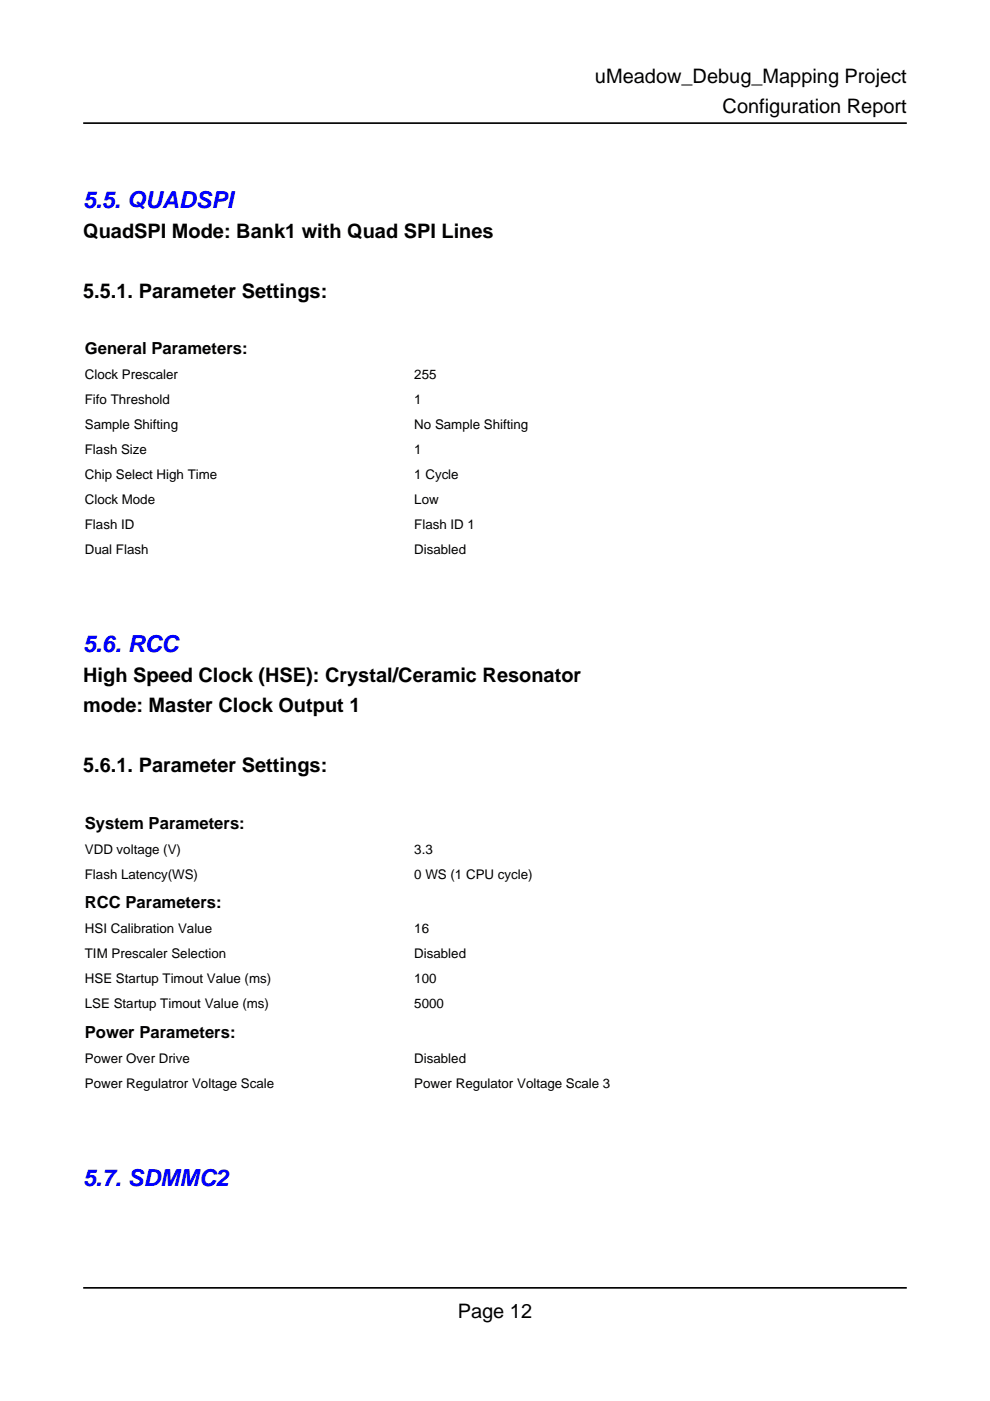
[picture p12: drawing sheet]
<svg xmlns="http://www.w3.org/2000/svg" width="210mm" height="297mm" viewBox="0 0 210 297" stroke-linecap="round" stroke-linejoin="round" font-family="sans-serif">
<defs><g id="words">
<g font-size="4.9" fill="#00f">
<text x="17.6" y="44.1">5.5. QUADSPI</text>
<text x="17.6" y="138.3">5.6. RCC</text>
<text x="17.6" y="251.5">5.7. SDMMC2</text>
</g>
<g font-size="4.2">
<text x="126.1" y="17.6">uMeadow_Debug_Mapping Project</text>
<text x="153.2" y="24">Configuration Report</text>
<text x="17.6" y="50.4">QuadSPI Mode: Bank1 with Quad SPI Lines</text>
<text x="17.6" y="63.1">5.5.1. Parameter Settings:</text>
<text x="17.6" y="144.6">High Speed Clock (HSE): Crystal/Ceramic Resonator</text>
<text x="17.6" y="151">mode: Master Clock Output 1</text>
<text x="17.6" y="163.7">5.6.1. Parameter Settings:</text>
<text x="97.1" y="279.4">Page 12</text>
</g>
<g font-size="3.5">
<text x="18" y="75.1">General Parameters:</text>
<text x="18" y="175.7">System Parameters:</text>
<text x="18" y="192.6">RCC Parameters:</text>
<text x="18" y="220.1">Power Parameters:</text>
</g>
<g font-size="2.8">
<text x="18" y="80.4">Clock Prescaler</text>
<text x="87.8" y="80.4">255</text>
<text x="18" y="85.7">Fifo Threshold</text>
<text x="87.8" y="85.7">1</text>
<text x="18" y="91">Sample Shifting</text>
<text x="87.8" y="91">No Sample Shifting</text>
<text x="18" y="96.3">Flash Size</text>
<text x="18" y="101.6">Chip Select High Time</text>
<text x="87.8" y="96.3">1</text>
<text x="87.8" y="101.6">1 Cycle</text>
<text x="18" y="106.9">Clock Mode</text>
<text x="87.8" y="106.9">Low</text>
<text x="18" y="112.2">Flash ID</text>
<text x="87.8" y="112.2">Flash ID 1</text>
<text x="18" y="117.5">Dual Flash</text>
<text x="87.8" y="117.5">Disabled</text>
<text x="18" y="181">VDD voltage (V)</text>
<text x="87.8" y="181">3.3</text>
<text x="18" y="186.3">Flash Latency(WS)</text>
<text x="87.8" y="186.3">0 WS (1 CPU cycle)</text>
<text x="18" y="197.9">HSI Calibration Value</text>
<text x="87.8" y="197.9">16</text>
<text x="18" y="203.2">TIM Prescaler Selection</text>
<text x="87.8" y="203.2">Disabled</text>
<text x="18" y="208.5">HSE Startup Timout Value (ms)</text>
<text x="87.8" y="208.5">100</text>
<text x="18" y="213.8">LSE Startup Timout Value (ms)</text>
<text x="87.8" y="213.8">5000</text>
<text x="18" y="225.4">Power Over Drive</text>
<text x="87.8" y="225.4">Disabled</text>
<text x="18" y="230.7">Power Regulatror Voltage Scale</text>
<text x="87.8" y="230.7">Power Regulator Voltage Scale 3</text>
</g>
</g></defs>
<path d="M17.6 69.5h174.7v6.3h-174.7z" fill="none" stroke="#fff" stroke-width=".21"/>
<path d="M17.6 75.8h69.9v5.3h-69.9z" fill="#fff"/>
<path d="M17.6 75.8h69.9v5.3h-69.9z" fill="none" stroke="#fff" stroke-width=".21"/>
<path d="M87.5 75.8h104.8v5.3h-104.8z" fill="#fff"/>
<path d="M87.5 75.8h104.8v5.3h-104.8z" fill="none" stroke="#fff" stroke-width=".21"/>
<path d="M17.6 81.1h69.9v5.3h-69.9z" fill="#fff"/>
<path d="M17.6 81.1h69.9v5.3h-69.9z" fill="none" stroke="#fff" stroke-width=".21"/>
<path d="M87.5 81.1h104.8v5.3h-104.8z" fill="#fff"/>
<path d="M87.5 81.1h104.8v5.3h-104.8z" fill="none" stroke="#fff" stroke-width=".21"/>
<path d="M17.6 86.4h69.9v5.3h-69.9z" fill="#fff"/>
<path d="M17.6 86.4h69.9v5.3h-69.9z" fill="none" stroke="#fff" stroke-width=".21"/>
<path d="M87.5 86.4h104.8v5.3h-104.8z" fill="#fff"/>
<path d="M87.5 86.4h104.8v5.3h-104.8z" fill="none" stroke="#fff" stroke-width=".21"/>
<path d="M17.6 91.7h69.9v5.3h-69.9z" fill="#fff"/>
<path d="M17.6 91.7h69.9v5.3h-69.9z" fill="none" stroke="#fff" stroke-width=".21"/>
<path d="M87.5 91.7h104.8v5.3h-104.8z" fill="#fff"/>
<path d="M87.5 91.7h104.8v5.3h-104.8z" fill="none" stroke="#fff" stroke-width=".21"/>
<path d="M17.6 97h69.9v5.3h-69.9z" fill="#fff"/>
<path d="M17.6 97h69.9v5.3h-69.9z" fill="none" stroke="#fff" stroke-width=".21"/>
<path d="M87.5 97h104.8v5.3h-104.8z" fill="#fff"/>
<path d="M87.5 97h104.8v5.3h-104.8z" fill="none" stroke="#fff" stroke-width=".21"/>
<path d="M17.6 102.3h69.9v5.3h-69.9z" fill="#fff"/>
<path d="M17.6 102.3h69.9v5.3h-69.9z" fill="none" stroke="#fff" stroke-width=".21"/>
<path d="M87.5 102.3h104.8v5.3h-104.8z" fill="#fff"/>
<path d="M87.5 102.3h104.8v5.3h-104.8z" fill="none" stroke="#fff" stroke-width=".21"/>
<path d="M17.6 107.6h69.9v5.3h-69.9z" fill="#fff"/>
<path d="M17.6 107.6h69.9v5.3h-69.9z" fill="none" stroke="#fff" stroke-width=".21"/>
<path d="M87.5 107.6h104.8v5.3h-104.8z" fill="#fff"/>
<path d="M87.5 107.6h104.8v5.3h-104.8z" fill="none" stroke="#fff" stroke-width=".21"/>
<path d="M17.6 112.9h69.9v5.3h-69.9z" fill="#fff"/>
<path d="M17.6 112.9h69.9v5.3h-69.9z" fill="none" stroke="#fff" stroke-width=".21"/>
<path d="M87.5 112.9h104.8v5.3h-104.8z" fill="#fff"/>
<path d="M87.5 112.9h104.8v5.3h-104.8zM17.6 170h174.7v6.4h-174.7z" fill="none" stroke="#fff" stroke-width=".21"/>
<path d="M17.6 176.4h69.9v5.3h-69.9z" fill="#fff"/>
<path d="M17.6 176.4h69.9v5.3h-69.9z" fill="none" stroke="#fff" stroke-width=".21"/>
<path d="M87.5 176.4h104.8v5.3h-104.8z" fill="#fff"/>
<path d="M87.5 176.4h104.8v5.3h-104.8z" fill="none" stroke="#fff" stroke-width=".21"/>
<path d="M17.6 181.7h69.9v5.3h-69.9z" fill="#fff"/>
<path d="M17.6 181.7h69.9v5.3h-69.9z" fill="none" stroke="#fff" stroke-width=".21"/>
<path d="M87.5 181.7h104.8v5.3h-104.8z" fill="#fff"/>
<path d="M17.6 187h174.7v6.3h-174.7zM87.5 181.7h104.8v5.3h-104.8z" fill="none" stroke="#fff" stroke-width=".21"/>
<path d="M17.6 193.3h69.9v5.3h-69.9z" fill="#fff"/>
<path d="M17.6 193.3h69.9v5.3h-69.9z" fill="none" stroke="#fff" stroke-width=".21"/>
<path d="M87.5 193.3h104.8v5.3h-104.8z" fill="#fff"/>
<path d="M87.5 193.3h104.8v5.3h-104.8z" fill="none" stroke="#fff" stroke-width=".21"/>
<path d="M17.6 198.6h69.9v5.3h-69.9z" fill="#fff"/>
<path d="M17.6 198.6h69.9v5.3h-69.9z" fill="none" stroke="#fff" stroke-width=".21"/>
<path d="M87.5 198.6h104.8v5.3h-104.8z" fill="#fff"/>
<path d="M87.5 198.6h104.8v5.3h-104.8z" fill="none" stroke="#fff" stroke-width=".21"/>
<path d="M17.6 203.9h69.9v5.3h-69.9z" fill="#fff"/>
<path d="M17.6 203.9h69.9v5.3h-69.9z" fill="none" stroke="#fff" stroke-width=".21"/>
<path d="M87.5 203.9h104.8v5.3h-104.8z" fill="#fff"/>
<path d="M87.5 203.9h104.8v5.3h-104.8z" fill="none" stroke="#fff" stroke-width=".21"/>
<path d="M17.6 209.2h69.9v5.3h-69.9z" fill="#fff"/>
<path d="M17.6 209.2h69.9v5.3h-69.9z" fill="none" stroke="#fff" stroke-width=".21"/>
<path d="M87.5 209.2h104.8v5.3h-104.8z" fill="#fff"/>
<path d="M17.6 214.5h174.7v6.3h-174.7zM87.5 209.2h104.8v5.3h-104.8z" fill="none" stroke="#fff" stroke-width=".21"/>
<path d="M17.6 220.8h69.9v5.3h-69.9z" fill="#fff"/>
<path d="M17.6 220.8h69.9v5.3h-69.9z" fill="none" stroke="#fff" stroke-width=".21"/>
<path d="M87.5 220.8h104.8v5.3h-104.8z" fill="#fff"/>
<path d="M87.5 220.8h104.8v5.3h-104.8z" fill="none" stroke="#fff" stroke-width=".21"/>
<path d="M17.6 226.1h69.9v5.3h-69.9z" fill="#fff"/>
<path d="M17.6 226.1h69.9v5.3h-69.9z" fill="none" stroke="#fff" stroke-width=".21"/>
<path d="M87.5 226.1h104.8v5.3h-104.8z" fill="#fff"/>
<path d="M87.5 226.1h104.8v5.3h-104.8z" fill="none" stroke="#fff" stroke-width=".21"/>
<path d="M17.6 26.1h174.7M17.6 273h174.7" fill="none" stroke="#000" stroke-width=".35"/>
<use href="#words"/>
</svg>
